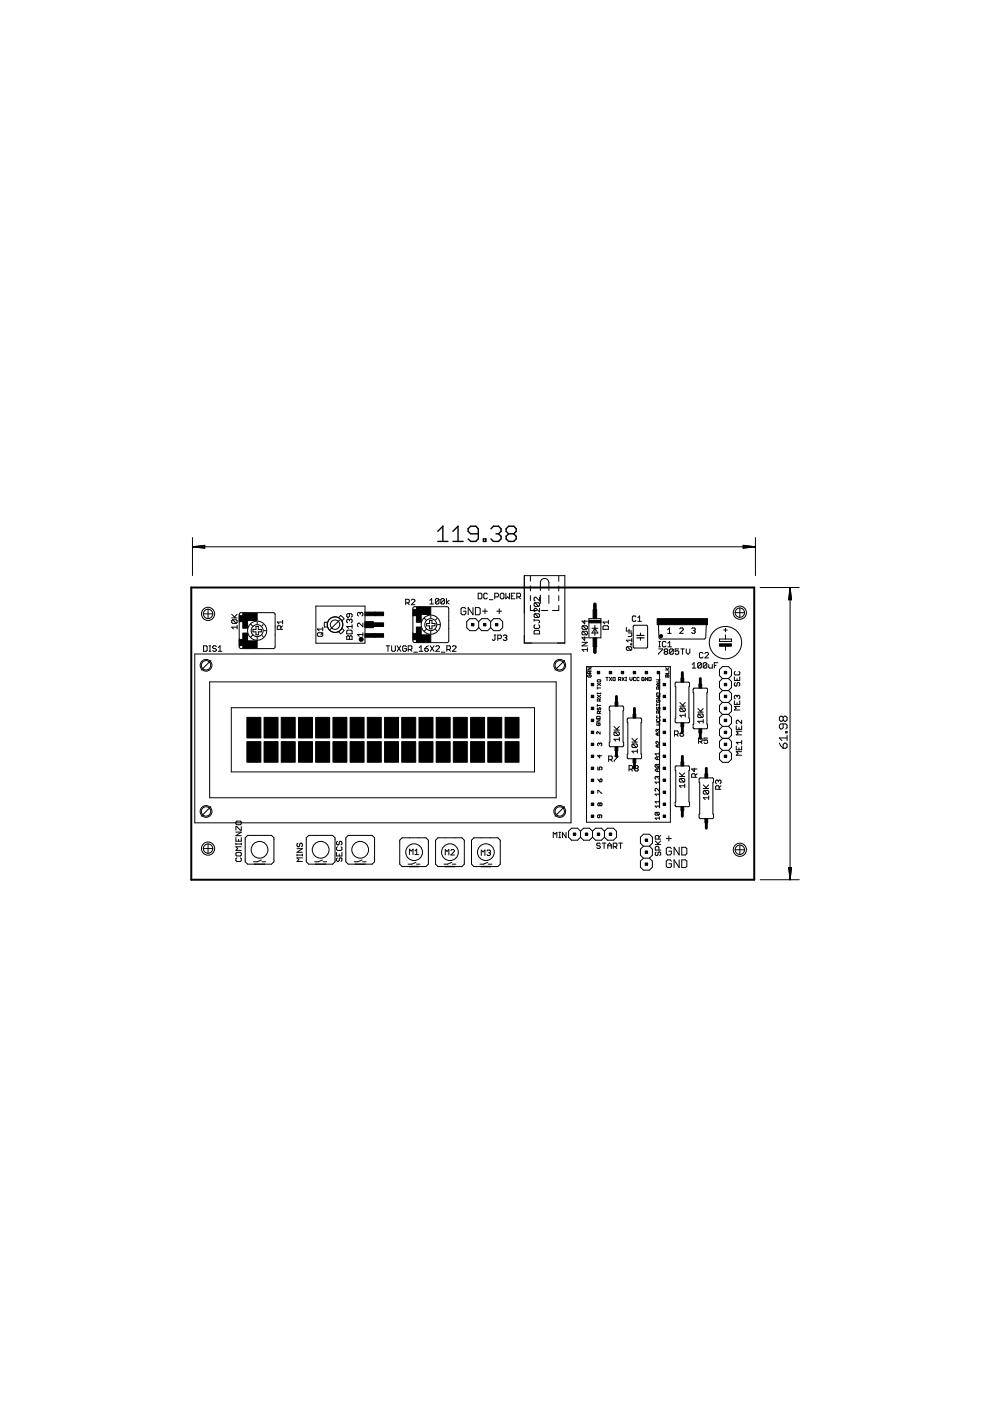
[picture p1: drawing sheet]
<svg xmlns="http://www.w3.org/2000/svg" width="210mm" height="297mm" viewBox="0 0 210 297" stroke-linecap="round" stroke-linejoin="round" font-family="sans-serif">
<g fill="#000" stroke="#000" stroke-width=".21">
<path d="M50.7 135.6h.8v1.3h-.8zM50.7 130.5h.8v1.3h-.8zM51.5 134.2h1v3.2h-1zM51.5 130h1v3.2h-1zM51.9 135.9h2.6v1.5h-2.6zM51.9 130h2.6v1.6h-2.6zM77.4 131.8h1.8v1.3h-1.8zM77.4 134.3h2.1v.8h-2.1zM77.4 132.1h2.1v.7h-2.1zM77.4 129.8h2.1v.7h-2.1zM79.5 134.3h1.8v.8h-1.8zM79.5 132.1h1.8v.7h-1.8z"/>
<path d="M79.5 129.8h1.8v.7h-1.8zM87.5 134.3h.8v1.3h-.8zM87.5 129.3h.8v1.2h-.8zM88.3 132.9h1v3.2h-1zM88.3 128.8h1v3.1h-1zM88.7 134.6h2.6v1.5h-2.6zM88.7 128.8h2.6v1.5h-2.6zM100 132.2h.5v.5h-.5zM102.5 132.2h.5v.5h-.5zM105.1 132.2h.5v.5h-.5zM124.9 131.6h2.5v.5h-2.5zM125.8 135.2h.7v1.9h-.7z"/>
<path d="M125.8 129.3h.7v1.9h-.7zM139.3 131.2h10.7v.7h-10.7zM139.3 131.9h1.9v.5h-1.9zM141.2 131.9h1.8v.5h-1.8zM143 131.9h.8v.5h-.8zM143.8 131.9h1.8v.5h-1.8zM145.6 131.9h.7v.5h-.7zM146.3 131.9h1.8v.5h-1.8zM148.1 131.9h1.9v.5h-1.9zM152.5 136.5h2.6v.5h-2.6zM52.3 152.1h3v4.4h-3zM52.3 157.2h3v4.4h-3z"/>
<path d="M56 152.1h2.9v4.4h-2.9zM56 157.2h2.9v4.4h-2.9zM59.6 152.1h3v4.4h-3zM59.6 157.2h3v4.4h-3zM63.3 152.1h3v4.4h-3zM63.3 157.2h3v4.4h-3zM66.9 152.1h3v4.4h-3zM66.9 157.2h3v4.4h-3zM70.6 152.1h3v4.4h-3zM70.6 157.2h3v4.4h-3zM74.2 152.1h3v4.4h-3zM74.2 157.2h3v4.4h-3z"/>
<path d="M77.9 152.1h2.9v4.4h-2.9zM77.9 157.2h2.9v4.4h-2.9zM81.5 152.1h3v4.4h-3zM81.5 157.2h3v4.4h-3zM85.2 152.1h2.9v4.4h-2.9zM85.2 157.2h2.9v4.4h-2.9zM88.8 152.1h3v4.4h-3zM88.8 157.2h3v4.4h-3zM92.5 152.1h2.9v4.4h-2.9zM92.5 157.2h2.9v4.4h-2.9zM96.1 152.1h3v4.4h-3zM96.1 157.2h3v4.4h-3z"/>
<path d="M99.8 152.1h2.9v4.4h-2.9zM99.8 157.2h2.9v4.4h-2.9zM103.4 152.1h3v4.4h-3zM103.4 157.2h3v4.4h-3zM107.1 152.1h2.9v4.4h-2.9zM107.1 157.2h2.9v4.4h-2.9zM125.4 157.6h.5v.5h-.5zM125.4 155h.5v.5h-.5zM125.4 152.5h.5v.5h-.5zM125.4 149.9h.5v.6h-.5zM125.4 147.4h.5v.5h-.5zM125.4 144.9h.5v.5h-.5z"/>
<path d="M126.6 142.3h.5v.6h-.5zM129.2 142.3h.5v.6h-.5zM130.4 148.8h.6v.9h-.6zM130.4 158.3h.6v.9h-.6zM131.7 142.3h.5v.6h-.5zM134.2 151.4h.6v.8h-.6zM134.3 142.3h.5v.6h-.5zM136.8 142.3h.5v.6h-.5zM139.3 142.3h.5v.6h-.5zM140.6 157.6h.5v.5h-.5zM140.6 155h.5v.5h-.5zM140.6 152.5h.5v.5h-.5z"/>
<path d="M140.6 149.9h.5v.6h-.5zM140.6 147.4h.5v.5h-.5zM140.6 144.9h.5v.5h-.5zM144.4 143.8h.6v.8h-.6zM144.4 153.3h.6v.8h-.6zM148.2 145h.6v.9h-.6zM148.2 154.5h.6v.9h-.6zM153.6 155h.5v.5h-.5zM153.6 152.5h.5v.5h-.5zM153.6 147.4h.5v.5h-.5zM153.6 149.9h.5v.6h-.5zM153.6 142.3h.5v.6h-.5z"/>
<path d="M153.6 144.9h.5v.5h-.5zM153.6 157.6h.5v.5h-.5zM121.6 176.6h.5v.5h-.5zM124.1 176.6h.5v.5h-.5zM125.4 160.1h.5v.5h-.5zM125.4 162.6h.5v.6h-.5zM125.4 165.2h.5v.5h-.5zM125.4 167.7h.5v.5h-.5zM125.4 170.3h.5v.5h-.5zM125.4 172.8h.5v.5h-.5zM126.6 176.6h.5v.5h-.5zM129.2 176.6h.5v.5h-.5z"/>
<path d="M134.2 160.9h.6v.8h-.6zM136.8 177.9h.5v.5h-.5zM140.6 160.1h.5v.5h-.5zM140.6 162.6h.5v.6h-.5zM140.6 165.2h.5v.5h-.5zM140.6 167.7h.5v.5h-.5zM140.6 170.3h.5v.5h-.5zM140.6 172.8h.5v.5h-.5zM144.4 171h.6v.9h-.6zM144.4 161.5h.6v.9h-.6zM149.5 173.6h.6v.8h-.6zM149.5 164.1h.6v.8h-.6z"/>
<path d="M153.6 160.1h.5v.5h-.5zM136.8 180.4h.5v.5h-.5zM136.8 183h.5v.5h-.5z"/>
</g>
<g fill="none" stroke="#000" stroke-width=".21">
<path d="M40.8 114v8M40.8 115.9h119.4M40.8 115.9l2.6-.3v.6zM40.8 115.9l2.6 .2M40.8 115.9l2.6 .3M43.4 115.8l-2.6 .1M43.4 115.7l-2.6 .2M157.6 115.6l2.6 .3-2.6 .3zM157.6 115.8l2.6 .1M157.6 115.7l2.6 .2M160.2 114v8M160.2 115.9l-2.6 .2"/>
<path d="M160.2 115.9l-2.6 .3M41.3 138.7h79.8v35.8h-79.8zM43.1 130.2h2M43.2 136.9h.5l.2 .2v.8l-.2 .2h-.5zM44.1 129.1v2.1M44.3 138.1h.4M44.3 136.9h.4M44.5 136.9v1.2M45.9 137.1l-.2-.2h-.4l-.2 .2 .2 .4h.4l.2 .2-.2 .4h-.4l-.2-.2M46.3 138.1h.8M46.3 137.3l.4-.4v1.2M49.1 131h1.2"/>
<path d="M49.1 130.2l.8 .8M49.3 131.4l-.2 .2v.4l.2 .2h.8M49.3 131.4h.8l.2 .2v.4l-.2 .2M49.3 131.4l.8 .8M50.3 133h-1.2l.4 .3M50.3 132.6v.7M50.3 130.2l-.6 .6M50.8 130h7.4v7.4l-.2 .1h-6.9l-.3-.1zM53.1 132.3l.5 .5M53.6 133.5h.7v-.7h.5v.7h.6v.5h-.6v.6h-.5v-.6h-.7zM53.6 134.6l-.5 .5M54.5 131.8v.5"/>
<path d="M54.5 135.1v.5M55.5 134.7l.3 .3M55.8 132.4l-.3 .3M55.9 133.7h.5M59.5 133.4v-.5l-.1-.2h-.4l-.2 .2v.5h1.1M59.9 132.7l-.4 .4M59.9 131.9h-1.1l.4 .4M59.9 131.5v.8M67 128.5h10.4v7.9h-10.4zM67.3 134.3l.2-.1h.7l.2 .1v.4l-.2 .2h-.7l-.2-.2zM68.4 133v.8M68.4 134.2l-.3 .3"/>
<path d="M68.4 133.4h-1.1l.4 .4M69.5 131.9h-.7l-.1 .4 .1 .6h.7M71.8 131l.4-.5 .5 .4 .2 .3-.4 .5M72.1 131.4l-2.1 2.1M72.5 133.2l.4 .5-.2 .2-.5 .5-.4-.5M73.5 135l.2-.2 .4 .2 .4-.2 .2 .2v.6h-1.2zM73.7 133.6h.8l.2 .2v.6h-1.2v-.6zM74.1 130.1v.6l-.2 .2-.4-.2v-.4l.2-.2h.8l.2 .2v.4l-.2 .2M74.1 131.5l-.2-.2-.4 .2v.3l.2 .2M74.1 131.5l.2-.2 .4 .2v.3l-.2 .2M74.1 131.5v.2M74.1 135v.6"/>
<path d="M74.7 132.8h-1.2l.4 .4M74.7 132.4v.8M76.4 130l-.2-.2-.4 .2v.4l.2 .2M76.4 130l.2-.2 .3 .2v.4l-.1 .2M76.4 130v.2M76.9 134.5h-1.1l.4 .4M76.9 132.1v.8l-.7-.8-.4 .2v.4l.2 .2M76.9 134.2v.7M81.9 136.9h.8M82.3 136.9v1.2M83 136.9v1l.2 .2h.4l.2-.2v-1M84.2 136.9l.8 1.2"/>
<path d="M85 136.9l-.8 1.2M86 127.8h.6l.2-.2v-.3l-.2-.2h-.6v1.1M86.2 137.1l-.2-.2h-.4l-.2 .2v.8l.2 .2h.4l.2-.2v-.4h-.4M86.4 127.8l.4 .4M86.6 137.7h.5l.2-.2v-.4l-.2-.2h-.5v1.2M86.9 137.7l.4 .4M87.2 127.3l.2-.2h.4l.2 .2v.1l-.8 .8h.8M87.7 128.7h7.3v7.4l-.2 .1h-6.9l-.2-.1zM87.7 138.3h.8M88.9 138.1h.8M88.9 137.3l.4-.4v1.2M89.9 131l.5 .6"/>
<path d="M90.1 137.5h.5l.2 .4-.2 .2h-.3l-.2-.2zM90.4 132.2h.7v-.6h.5v.6h.6v.5h-.6v.6h-.5v-.6h-.7zM90.4 133.3l-.5 .5M90.8 136.9l-.7 .6M91.1 127.3l.4-.4v1.2M91.1 128.1h.8M91.2 136.9l.8 1.2M91.3 130.5v.5M91.3 133.8v.5M92 136.9l-.8 1.2M92.4 133.5l.2 .2M92.4 137.1l.2-.2h.4l.2 .2v.2l-.8 .8h.8"/>
<path d="M92.6 131.2l-.2 .2M92.7 132.4h.5M93.1 127.1v.8l-.2 .2h-.4l-.2-.2M93.1 127.1l-.2-.2h-.4l-.2 .2v.8M93.1 127.1l-.8 .8M93.6 138.3h.7M94.2 127.1v.8l-.2 .2h-.3l-.2-.2M94.2 127.1l-.2-.2h-.3l-.2 .2v.8M94.2 127.1l-.7 .8M94.7 126.9v1.2M94.7 137.7h.6l.2-.2v-.4l-.2-.2h-.6v1.2M95.1 137.7l.4 .4"/>
<path d="M95.2 127.3l-.5 .4 .5 .4M95.9 137.1l.2-.2h.4l.2 .2v.2l-.8 .8h.8M98.8 129.1l-.3-.3h-.5l-.3 .3v1l.3 .2h.5l.3-.2v-.5h-.5M100.3 128.8v1.5l-1-1.5v1.5M100.8 128.8h.8l.2 .3v1l-.2 .2h-.8zM101.4 125.8h.6l.2 .2v.7l-.2 .3h-.6zM101.5 131.8l-.6-.6h-1.3l-.6 .6v1.3l.6 .6h1.3l.6-.6M101.5 131.8l.6-.6h1.3l.6 .6M101.5 131.8v1.3M101.5 133.1l.6 .6h1.3l.6-.6M102.3 129.6h1M102.8 129.1v1"/>
<path d="M103.3 126l-.2-.2h-.3l-.2 .2v.7l.2 .3h.3l.2-.3M103.7 127.1h.8M104 131.8l.7-.6h1.2l.7 .6v1.3l-.7 .6h-1.2l-.7-.6M104 131.8v1.3M104.8 134.6h.3M104.9 126.6h.6l.2-.2v-.4l-.2-.2h-.6v1.2M104.9 134.6v1l-.1 .2-.4-.2M105.3 129.6h1.1M105.5 135.4h.6l.2-.2v-.4l-.2-.2h-.6v1.2M105.9 129.1v1M106.3 125.8h.4l.1 .2v.7l-.1 .3h-.4l-.2-.3v-.7zM106.7 134.8l.2-.2h.4l.2 .2-.2 .4"/>
<path d="M107.1 135.2h.2M107.3 125.8v1.2l.3-.4 .4 .4v-1.2M107.3 135.2l.2 .2-.2 .4h-.4l-.2-.2M108.4 126.4h.4M109.2 125.8h-.8v1.2h.8M109.6 126.6h.6l.2-.2v-.4l-.2-.2h-.6v1.2M110 126.6l.4 .4M111.2 122h8.6v14.3h-8.6zM112.5 122.1v1.1M112.5 124.2v1.1M112.5 126.3v1.1M112.5 128.4v1h1.3"/>
<path d="M113.2 133.8l.2-.2h.8l.2 .2v.6h-1.2zM113.2 131.5h1l.2 .2-.2 .4M113.2 131.3v.4M113.4 127.8l.8 .8M113.4 127.8h.8l.2 .2v.4l-.2 .2M113.4 130.1h.8l.2 .2v.4l-.2 .2M113.4 132.5l-.2 .2v.4l.2 .1h.8l.2-.1v-.4l-.2-.2M113.4 127.8l-.2 .2v.4l.2 .2h.8M113.4 130.1l-.2 .2v.4l.2 .2h.8M113.4 130.1l.8 .8M114.4 126.6v.8l-.8-.8-.4 .2v.4l.2 .2M114.4 129v.7l-.8-.7-.4 .2v.3l.2 .2"/>
<path d="M114.6 125.2v-1.8a.91 .91 0 0 1 .9-.8 .91 .91 0 0 1 .9 .8v1.8M114.6 126.2v1.7M114.8 129.4h1.3M116.4 126.2v1.7M118.5 122.2v1M118.5 124.2v1.1M118.5 126.3v1.1M118.5 128.4v1h-1.4M123.4 136.2h1.1l-1.1 .7h1.1M123.6 133.8l-.2 .2v.4l.2 .2h.8M123.6 132.7h.8l.1 .2v.3l-.1 .2M123.6 132.7l-.2 .2v.3l.2 .2h.8"/>
<path d="M123.6 133.8h.8l.1 .2v.4l-.1 .2M123.6 133.8l.8 .8M123.6 132.7l.8 .7M124 131.5v.8l-.6-.6h1.1M124 135v.8l-.6-.6h1.1M124.5 137.7h-1.1l.4 .4M124.5 137.4v.7M124.9 131.2h2.5v4h-2.5zM125.5 133.2h1.3M126.1 132.6v2.1M126.1 133.2l.7 1h-1.3zM128 132.7h.8l.2 .2v.5h-1.2v-.5z"/>
<path d="M129 131.9h-1.2l.4 .4M129 131.5v.8M132.8 133v.8h1.1M133 137.1l-.2 .2v.4l.2 .2h.8M133 137.1h.8l.1 .2v.4l-.1 .2M133 137.1l.8 .8M133.2 134.2h.7v.6l-.1 .2h-.6M133.4 133.4v.4M133.8 136.5h.1v.2h-.1zM133.9 135.4v.7M133.9 135.7h-1.1l.4 .4M134.3 132.6h2.8l.2 .1v4.4l-.2 .3-2.8-.1z"/>
<path d="M134.8 130.8l-.2-.2h-.3l-.2 .2v.8l.2 .1h.3l.2-.1M135.2 131.7h.8M135.2 131l.4-.4v1.1M135.8 134.2v.5M135.8 135.2v.5M139.6 132.3l.1 2.9 .3 .3h9.4l.2-.3 .2-2.9M139.7 137.6h.7l-.7 1.1M139.7 136h.3M139.7 137.1h.3M139.8 136v1.1M141 138.2l-.2-.2 .2-.4h.4l.2 .2-.2 .4M141 138.2l-.2 .1 .2 .4h.4l.2-.2-.2-.3"/>
<path d="M141 138.2h.4M141.2 136.2l-.2-.2h-.4l-.2 .2v.7l.2 .2h.4l.2-.2M141.6 133.5l.3-.4v1.2M141.6 134.3h.7M141.6 137.1h.8M141.6 136.4l.4-.4v1.1M142.7 137.8v.7l-.1 .2h-.4l-.2-.2M142.7 137.8l-.1-.2h-.4l-.2 .2v.7M142.7 137.8l-.7 .7M143.9 137.6h-.7v.6l.3-.2 .4 .2v.3l-.2 .2h-.4l-.1-.2M144.1 133.3l.2-.2h.4l.2 .2v.2l-.8 .8h.8M144.3 137.6h.8"/>
<path d="M144.7 137.6v1.1M145.5 137.6v.7l.4 .4 .4-.4v-.7M146.6 133.3l.2-.2h.4l.2 .2-.2 .4M147 133.7h.2M147.2 133.7l.2 .2-.2 .4h-.4l-.2-.2M149.1 138.5l-.2-.2h-.4l-.2 .2v.8l.2 .2h.4l.2-.2M149.5 138.5l.1-.2h.4l.2 .2v.2l-.7 .8h.7M152.5 135.5h2.6v.5h-2.6zM153.4 133.6h.8M153.8 133.2v.8M153.8 134.6v.9M153.8 136.9v1"/>
<path d="M155.9 129.9h2M156.9 128.9v2M161.2 124.6h8.3M167.5 124.6l.3 2.6h-.6zM167.5 124.6v61.9M167.5 124.6l-.1 2.6M167.5 124.6l.2 2.6M167.5 124.6l-.2 2.6M167.5 124.6l.3 2.6M44.4 144.6h73.5v24.5h-73.5zM44.7 140l-2 2.1M49 150.1h64.3v13.6h-64.3z"/>
<path d="M119.7 140l-2 2.1M124.4 141.3h17.7v33h-17.7zM124.6 141.6h.7l-.7 .4h.7M124.7 143.1l-.1 .1 .1 .4h.5l.1-.4-.3-.1v.2M125.1 142.8v-.3l-.4-.2-.1 .5h.7M125.3 142.3l-.2 .3M126.5 152l.6-.1 .1 .4h-.7zM126.5 152.6h.7l-.7 .5h.7M126.6 153.4l-.1 .1 .1 .3h.5l.1-.3-.3-.1v.2M126.6 145.6v.5M126.6 146.9v.2M126.6 149.3v.5"/>
<path d="M126.6 149.6h.8M126.6 147.4l.8 .5M126.6 147h.8M126.6 145.9h.8M126.6 144.9l.8 .5M126.8 144.1h.4l.2 .4-.6 .1-.2-.1zM126.8 150.1l-.2 .3 .3 .2 .1-.4 .2-.1 .2 .1-.2 .4M127.1 151.3l-.1-.5-.4 .1v.4h.8M127.1 148.6l-.1-.4-.4 .1v.3h.8M127.1 157.7l.2-.2 .3 .2-.2 .4M127.1 157.7l-.1-.2-.3 .2 .2 .4M127.1 157.7v.1"/>
<path d="M127.2 155.2v.4l-.5-.4-.2 .1 .1 .3M127.4 150.8l-.3 .3M127.4 146.9v.2M127.4 148.2l-.3 .2M127.4 147.4l-.8 .5M127.4 144.9l-.8 .5M128.5 143.6h.4M128.7 143.6v.7M129.2 143.6l.5 .7M129.2 149.8l2.8-.1 .2 .2-.1 7.4 .1 .8-.1 .2h-2.7l-.2-.1zM129.7 143.6l-.5 .7M130 143.7h.4l-.1 .6-.3-.1z"/>
<path d="M130.2 154.8h1.1M130.2 154l.7 .8M130.4 155.2l-.2 .2v.4l.2 .2h.7M130.4 155.2h.7l.2 .2v.4l-.2 .2M130.4 155.2l.7 .8M131.1 144.1h.4l.1-.4-.5-.1v.7M131.3 156.7h-1.1l.4 .4M131.3 156.4v.7M131.3 154l-.6 .6M131.4 144.1l.2 .2M131.9 143.6l.5 .7M132.4 143.6l-.5 .7"/>
<path d="M132.6 143.6h.3M132.6 144.3h.3M132.8 143.6v.7M133.1 152.3l2.7-.1 .2 .2-.1 7.5 .1 .7-.1 .2-2.7 .1-.2-.2zM133.5 143.6v.5l.3 .2 .2-.2v-.5M134 156.6l.7 .7M134 157.3h1.1M134.2 157.7h.7l.2 .2v.4l-.2 .2M134.2 157.7l-.2 .2v.4l.2 .2h.7M134.2 157.7l.7 .8M134.8 143.7h-.5v.5h.5M135.1 159.3h-1.1l.4 .4"/>
<path d="M135.1 158.9v.8M135.1 156.6l-.5 .5M135.5 143.7h-.5v.5h.5M136.6 143.7h-.5v.5l.3 .1 .2-.3h-.3M137.3 143.6v.7l-.5-.7v.7M137.6 143.6l.4 .1-.1 .6h-.3zM139.2 147.7h.7l-.7 .4h.7M139.2 144.1h.7l-.2 .3 .2 .2h-.7M139.2 149.2v.5M139.2 149.4h.7M139.2 153.2h.5l.2 .3-.2 .2h-.5M139.3 146.9h.5l.1 .5h-.7z"/>
<path d="M139.3 148.4v.5h.5l.1-.4-.3-.1v.3M139.3 149.9v.5l.3-.1 .1-.4 .2 .2-.1 .3M139.3 151.7v.5h.5v-.5M139.3 152.5v.5h.5v-.5M139.4 154.8v.1M139.4 155.4v.5M139.4 157.9v.5M139.4 154.8l-.1-.2-.2 .2 .1 .3M139.4 154.8l.2-.2 .2 .2-.1 .3M139.6 144.9v.5M139.7 146.1v-.4l-.4-.1-.1 .5h.7M139.7 151.2v-.4l-.4-.1-.1 .5h.7"/>
<path d="M139.8 155.4h-.5l-.2 .2 .2 .3h.5M139.8 157.2v.5l-.5-.5-.2 .1 .1 .4M139.8 159.5v.6M139.8 157.9h-.5l-.2 .3 .2 .2h.5M139.8 159.8h-.9l.3 .3M139.8 142.6v28.7M139.9 145.6l-.2 .3M139.9 144.9h-.5l-.2 .2 .2 .3h.5M139.9 150.7l-.2 .2M141.1 142h.7M141.1 141.6l.5 .4M141.2 143.1h.5l.1 .5h-.7z"/>
<path d="M141.5 143.2v.4M141.8 142.3v.5h-.7M141.8 141.6l-.3 .3M143 155.7h.6l.2-.2v-.3l-.2-.2h-.6v1.1M143.2 144.7l2.8-.1 .2 .2-.1 7.4 .1 .8-.2 .2h-2.6l-.2-.1zM143.4 155.7l.4 .4M144.1 149.7h1.2M144.1 148.9l.8 .8M144.2 155.5h.6l.1 .4-.1 .2h-.4l-.2-.2zM144.3 150.1l-.2 .2v.4l.2 .2h.8M144.3 150.1h.8l.2 .2v.4l-.2 .2M144.3 150.1l.8 .8"/>
<path d="M144.9 155l-.7 .5M145.3 151.7h-1.2l.4 .3M145.3 151.3v.7M145.3 148.9l-.6 .6M146.8 140.9l.4-.4v1.1M146.8 141.6h.7M147 146l2.8-.1 .2 .1-.1 7.5 .1 .8-.2 .2h-2.6l-.2-.1zM148 151h1.1M148 150.2l.7 .8M148.1 157.2h.6l.2-.1v-.4l-.2-.2h-.6v1.1M148.1 151.4l-.1 .2v.4l.1 .1h.8M148.1 151.4l.8 .7"/>
<path d="M148.1 151.4h.8l.2 .2v.4l-.2 .1M148.5 157.2l.4 .4M148.7 140.7v.8l-.2 .1h-.4l-.2-.1M148.7 140.7l-.2-.2h-.4l-.2 .2v.8M148.7 140.7l-.8 .8M149.1 150.2l-.6 .6M149.1 152.5v.8M149.1 152.9h-1.1l.3 .4M149.9 140.7l-.2-.2h-.4l-.2 .2v.8M149.9 140.7v.8l-.2 .1h-.4l-.2-.1M149.9 140.7l-.8 .8M150 156.5h-.7v.6l.3-.2 .4 .2v.3l-.2 .2h-.3l-.2-.2"/>
<path d="M150.3 140.9v.6l.2 .1h.5v-.7M151.4 141.1h.4M152.2 140.5h-.8v1.1M153.2 143.9l-.7-.7v-1.2l.7-.7h1.3l.6 .7v1.2l-.6 .7M153.2 146.4l-.7 .6v1.3l.7 .6M153.2 159.1l-.7 .6v1.3l.7 .6h1.3l.6-.6v-1.3l-.6-.6M153.2 143.9l-.7 .6v1.3l.7 .6M153.2 148.9l-.7 .7v1.2l.7 .7M153.2 151.5l-.7 .6v1.3l.7 .6M153.2 154l-.7 .6v1.3l.7 .6M153.2 156.5l-.7 .7v1.3l.7 .6M153.2 154h1.3"/>
<path d="M153.2 156.5h1.3M153.2 151.5h1.3M153.2 148.9h1.3M153.2 146.4h1.3M153.2 143.9h1.3M153.2 159.1h1.3M154.5 154l.6 .6v1.3l-.6 .6M154.5 143.9l.6 .6v1.3l-.6 .6M154.5 146.4l.6 .6v1.3l-.6 .6M154.5 148.9l.6 .7v1.2l-.6 .7M154.5 151.5l.6 .6v1.3l-.6 .6M154.5 156.5l.6 .7v1.3l-.6 .6"/>
<path d="M155.7 143.5v.8h1.1v-.8M155.7 148.6v.8h1.1v-.8M155.9 144.7l-.2 .2v.4l.4 .2 .2-.2v-.4l.4-.2 .1 .2v.4l-.1 .2M155.9 142.3l-.2 .2v.4l.2 .2h.8l.1-.2v-.4l-.1-.2M156.1 153.9v.7h1.1v-.7M156.1 158.2v.8h1.1v-.8M156.3 147.6l-.2-.2-.4 .2v.4l.2 .2M156.3 147.6l.2-.2 .3 .2v.4l-.1 .2M156.3 143.9v.4M156.3 147.6v.2M156.3 149v.4M156.7 154.3v.3"/>
<path d="M156.7 158.6v.4M156.8 149.8h-1.1l.4 .4-.4 .3h1.1M157.2 155h-1.1l.4 .4-.4 .4h1.1M157.2 152.7v.8l-.7-.8-.4 .2v.4l.2 .2M157.2 157v.8M157.2 159.4h-1.1l.4 .3-.4 .4h1.1M157.2 157.4h-1.1l.4 .4M165.2 157.6l.3 .5 .6 .5M166.1 152.1l-.3-.3h-.3l-.3 .3v.6l.3 .2h.3l.3-.2M166.1 152.1l.2-.3h.3l.3 .3v.6l-.3 .2h-.3l-.2-.2M166.1 157.8l.2-.2h.3l.3 .2v.6l-.3 .2h-.5zM166.1 153.5v.8l-.3 .3h-.3l-.3-.3v-.5l.3-.3h1.1l.3 .3v.5l-.3 .3"/>
<path d="M166.1 152.1v.6M166.6 155.1h.3v.3h-.3zM166.9 156.5h-1.7l.6 .5M166.9 155.9v1.1M43.1 179.9h2M44.1 178.9v2M44.7 171l-2 2.1M50 177.6v.8h1.2v-.8M50 178.8v.3M50 178.9h1.2M50 176.4h1.2l-1.2 .8h1.2M50.2 174.1h.8l.2 .2v.4l-.2 .2h-.8l-.2-.2v-.4z"/>
<path d="M50.6 178v.4M51.2 179.5h-1.2l.4 .4-.4 .4h1.2M51.2 175.3v.7l-1.2-.7v.7M51.2 178.8v.3M63 179.9h1.1l-1.1 .8h1.1M63.2 178.8l-.2 .2v.3l.2 .2 .3-.2v-.3l.2-.2 .4 .2v.3l-.2 .2M71.5 179.5l-.1 .2v.4l.1 .2h.8l.2-.2v-.4l-.2-.2M71.5 178.4l-.1 .2v.3l.3 .2 .2-.2v-.3l.4-.2 .2 .2v.3l-.2 .2M117.3 177.6v-1.1l.4 .3 .4-.3v1.1M118.5 177.6h.4M118.5 176.5h.4M118.7 176.5v1.1"/>
<path d="M119.7 171l-2 2.1M120 176.5v1.1l-.7-1.1v1.1M123.1 176.2l-.7-.6h-1.2l-.7 .6v1.3l.7 .6h1.2l.7-.6M123.1 177.5l.6 .6h1.3l.6-.6M123.1 176.2l.6-.6h1.3l.6 .6M123.1 176.2v1.3M125.6 177.5l.7 .6h1.2l.7-.6M125.6 176.2l.7-.6h1.2l.7 .6M125.6 176.2v1.3M126.7 162.6v.6h.5l-.2-.3 .2-.3 .4 .2-.1 .4M126.7 168.2v-.6l.9 .6M126.7 165.2l.5 .6"/>
<path d="M127.1 172.8v.4l-.1 .2-.3-.2 .2-.4h.5l.2 .1-.2 .5M127.1 160.1v.6l-.4-.5h.9M127.2 170.4l-.2-.2-.3 .2 .2 .4 .3-.1M127.2 170.4l.1-.2 .3 .2-.1 .4-.3-.1M127.2 165.3l.3-.1 .1 .4-.4 .2zM127.2 170.4v.3M127.3 178.9l-.2-.1h-.4l-.2 .1 .2 .4h.4l.2 .2-.2 .4h-.4l-.2-.2M127.7 178.8h.8M128.1 178.8v1.1M128.2 176.2l.6-.6h1.3l.6 .6v1.3l-.6 .6h-1.3l-.6-.6M128.2 176.2v1.3M128.9 179.3h.7"/>
<path d="M128.9 179.9v-.8l.3-.3 .4 .3v.8M129.1 161.1h.5l.2-.2v-.4l-.2-.2h-.5v1.1M129.4 161.1l.4 .3M130 179.5h.6l.2-.2v-.4l-.2-.1h-.6v1.1M130.2 160.3h.8l-.8 1.1M130.4 179.5l.4 .4M131.2 178.8h.8M131.6 178.8v1.1M133.4 163.1h.5l.2-.2v-.4l-.2-.2h-.5v1.2M133.8 163.1l.3 .4M134.7 162.9l-.1-.2 .1-.4h.4l.2 .2-.2 .4M134.7 162.9l-.1 .2 .1 .4h.4l.2-.2-.2-.4"/>
<path d="M134.7 162.9h.4M136.4 179.4l-.6-.6v-1.3l.6-.6h1.3l.6 .6v1.3l-.6 .6M136.4 179.4l-.6 .6v1.3l.6 .6M136.4 179.4h1.3M137.7 179.4l.6 .6v1.3l-.6 .6M138.9 179.1h1.2M138.9 178.3l.8 .8M139 162.1h.6l.2 .1-.2 .5M139 172.2h.6l.2 .2-.2 .4M139 162.1l-.1 .4 .1 .2h.6M139 172.2l-.1 .5 .1 .1h.6M139 162.1l.6 .6"/>
<path d="M139 172.2l.6 .6M139.3 164.8l.2-.2 .3 .2-.2 .4M139.3 160.5v.6M139.3 163v.6M139.3 164.8v.1M139.3 164.8l-.1-.2-.3 .2 .1 .4M139.7 177.9v-.6l-.2-.2h-.4l-.2 .2v.6h1.2M139.8 160.5h-.6l-.3 .3 .3 .3h.6M139.8 165.5v.6M139.8 167.2v.5l-.6-.5-.3 .1 .1 .4M139.8 168.1v.6M139.8 169.7v.6"/>
<path d="M139.8 170.6v.6M139.8 173.2v.6M139.8 163h-.6l-.3 .3 .3 .3h.6M139.8 165.8h-.9l.3 .3M139.8 168.4h-.9l.3 .3M139.8 170.9h-.9l.3 .3M139.8 170h-.9l.3 .3M139.8 173.5h-.9l.3 .3M140.1 178.3l-.6 .6M140.1 177.1l-.4 .4M141.3 177.8h1M141.8 177.2v1.1"/>
<path d="M142.3 179.9l-.2-.3h-.6l-.2 .3v1.1l.2 .3h.6l.2-.3v-.5h-.5M143.2 162.5l2.7-.1 .3 .2-.1 7.4 .1 .8-.2 .2h-2.6l-.2-.1zM144 179.6v1.7l-1.1-1.7v1.7M144 164.6h1.2M144 163.9l.8 .7M144.2 165.1l-.2 .1v.4l.2 .2h.8M144.2 165.1h.8l.2 .1v.4l-.2 .2M144.2 165.1l.8 .7M144.5 179.6h.9l.2 .3v1.1l-.2 .3h-.9zM145.2 166.6h-1.2l.4 .4M145.2 166.2v.8M145.2 163.9l-.6 .5"/>
<path d="M147.2 162.9v.7l-.6-.6h1.2M147.4 164.8v-.6l-.2-.2h-.4l-.2 .2v.6h1.2M147.8 164l-.4 .4M148.3 165l2.7-.1 .3 .2-.1 7.5 .1 .7-.2 .2-2.6 .1-.2-.2zM149.1 167.2h1.2M149.1 166.4l.8 .8M149.3 167.6l-.2 .2v.4l.2 .2h.8M149.3 167.6h.8l.2 .2v.4l-.2 .2M149.3 167.6l.8 .8M150.3 169.1h-1.2l.4 .4M150.3 168.8v.7M150.3 166.4l-.6 .6"/>
<path d="M152.3 165.6l-.2-.2-.4 .2v.4l.2 .2M152.3 165.6l.2-.2 .4 .2v.4l-.2 .2M152.3 165.6v.2M152.5 167.3v-.5l-.2-.2h-.4l-.2 .2v.5h1.2M152.9 166.6l-.4 .4M156.9 179.2v2M50.2 181.9l-.2 .2v.4l.2 .1h.8l.2-.1v-.4l-.2-.2M50.2 180.7h.8l.2 .2v.4l-.2 .2h-.8l-.2-.2v-.4zM54 183.2h-1.5l-.5-.5v-5.1l.5-.5h5.1l.5 .5v5.1l-.5 .5h-1.6M55.4 182.3l-.9 .4h-.7M55.5 182.7h.8M63 181.3h1.1"/>
<path d="M63 181.1v.4M64.1 181.9h-1.1l.4 .4-.4 .3h1.1M64.1 181.1v.4M67 183.2h-1.6l-.5-.5v-5.1l.5-.5h5.1l.5 .5v5.1l-.5 .5h-1.5M68.4 182.3l-.9 .4h-.8M68.5 182.7h.8M71.4 180.7v.8h1.1v-.8M71.5 181.9l-.1 .2v.4l.3 .1 .2-.1v-.4l.4-.2 .2 .2v.4l-.2 .1M71.9 181.1v.4M75.4 183.2h-1.6l-.5-.5v-5.1l.5-.5h5.1l.5 .5v5.1l-.5 .5h-1.5M76.8 182.3l-.9 .4h-.8M76.9 182.7h.7"/>
<path d="M86.8 183.7h-1.5l-.5-.5v-5.1l.5-.5h5l.5 .5v5.1l-.5 .5h-1.5M86.8 181.2v-1.2l.4 .4 .4-.4v1.2M88 180.4l.3-.4v1.2M88 181.2h.7M88.2 182.8l-.9 .4h-.8M88.3 183.2h.7M94.4 183.7h-1.5l-.5-.5v-5.1l.5-.5h5l.5 .5v5.1l-.5 .5h-1.5M94.4 181.3v-1.2l.4 .4 .4-.4v1.2M95.6 180.3l.2-.2h.4l.2 .2v.2l-.8 .8h.8M95.8 182.8l-.9 .4h-.8M95.9 183.2h.8M102 183.7h-1.5l-.5-.5v-5.1l.5-.5h5.1l.5 .5v5.1l-.5 .5h-1.6"/>
<path d="M102 181.4v-1.2l.4 .4 .4-.4v1.2M103.2 180.4l.2-.2h.4l.2 .2-.2 .4M103.4 182.8l-.9 .4h-.8M103.5 183.2h.8M103.6 180.8h.2M103.8 180.8l.2 .2-.2 .4h-.4l-.2-.2M136.4 181.9l-.6 .7v1.3l.6 .6h1.3l.6-.6v-1.3l-.6-.7M136.4 181.9h1.3M139.1 180.6l-.2 .2v.4l.2 .2 .4-.2v-.4l.2-.2 .4 .2v.4l-.2 .2M139.7 180.2v-.5l-.2-.2h-.4l-.2 .2v.5h1.2M142.3 182.6l-.2-.3h-.6l-.2 .3v1.1l.2 .2h.6l.2-.2v-.6h-.5M144 182.3v1.6l-1.1-1.6v1.6"/>
<path d="M144.5 182.3h.9l.2 .3v1.1l-.2 .2h-.9zM155.9 180.2h2M161.2 186.5h8.3M167.2 183.9h.6l-.3 2.6zM167.3 183.9l.2 2.6M167.4 183.9l.1 2.6M167.7 183.9l-.2 2.6M167.8 183.9l-.3 2.6"/>
<circle cx="44.1" cy="130.2" r="1.4"/>
<circle cx="44.1" cy="130.2" r=".99"/>
<circle cx="54.5" cy="133.7" r="2.03"/>
<circle cx="54.5" cy="133.7" r="1.27"/>
<circle cx="71" cy="132.4" r="1.65"/>
<circle cx="71" cy="132.4" r=".99"/>
<circle cx="91.3" cy="132.4" r="2.03"/>
<circle cx="91.3" cy="132.4" r="1.27"/>
<circle cx="153.8" cy="136.3" r="3.4"/>
<circle cx="156.9" cy="129.9" r="1.4"/>
<circle cx="156.9" cy="129.9" r=".99"/>
<circle cx="43.7" cy="141.1" r="1.25"/>
<circle cx="43.7" cy="141.1" r=".99"/>
<circle cx="118.7" cy="141.1" r="1.25"/>
<circle cx="118.7" cy="141.1" r=".99"/>
<circle cx="43.7" cy="172" r="1.25"/>
<circle cx="43.7" cy="172" r=".99"/>
<circle cx="44.1" cy="179.9" r="1.4"/>
<circle cx="44.1" cy="179.9" r=".99"/>
<circle cx="118.7" cy="172" r="1.25"/>
<circle cx="118.7" cy="172" r=".99"/>
<circle cx="55" cy="180.2" r="1.78"/>
<circle cx="68" cy="180.2" r="1.78"/>
<circle cx="76.4" cy="180.2" r="1.78"/>
<circle cx="87.8" cy="180.7" r="1.78"/>
<circle cx="95.4" cy="180.7" r="1.78"/>
<circle cx="103" cy="180.7" r="1.78"/>
<circle cx="156.9" cy="180.2" r="1.4"/>
<circle cx="156.9" cy="180.2" r=".99"/>
</g>
<g fill="#000" stroke="#000" stroke-width=".21">
<path d="M139.9 134.7a.32 .32 0 0 1 .5 0 .32 .32 0 0 1-.1 .5 .32 .32 0 0 1-.5-.3l.2-.1a.18 .18 0 0 1 .3-.1 .18 .18 0 0 1 0 .3 .18 .18 0 0 1-.3 0l-.2-.1z" fill-rule="evenodd"/>
<circle cx="76.6" cy="135.6" r=".42"/>
</g>
<path d="M135 135.2h1.5M135 134.7h1.5" fill="none" stroke="#000" stroke-width=".25"/>
<path d="M54 183.2h2M67 183.2h2M75.3 183.2h2.1M86.8 183.7h2M94.4 183.7h2M102 183.7h2" fill="none" stroke="#000" stroke-width=".32"/>
<path d="M126.1 128.1v1M126.1 137.3v1" fill="none" stroke="#000" stroke-width=".76"/>
<path d="M130.7 147.7v1.2M130.7 159.1v1.3M134.5 150.2v1.3M144.7 142.6v1.3M144.7 154v1.3M148.5 143.9v1.2M148.5 155.3v1.2M134.5 161.6v1.3M144.7 160.4v1.2M144.7 171.8v1.3M149.8 162.9v1.3M149.8 174.3v1.3" fill="none" stroke="#000" stroke-width=".61"/>
<path d="M40.6 124.6h119.3v61.9h-119.3z" fill="none" stroke="#000" stroke-width=".42"/>
<path d="M92.8 112.6l1.1-1v3.2M92.8 114.8h2.2M96 114.8h2.2M96 112.6l1.1-1v3.2M101.4 113.2h-1.6l-.5-.6v-.5l.5-.5h1.1l.5 .5v2.2l-.5 .5h-1.1l-.5-.5M102.5 114.3h.5v.5h-.5zM104.1 112.1l.5-.5h1.1l.5 .5v.5l-.5 .6M105.2 113.2h.5M105.7 113.2l.5 .5v.6l-.5 .5h-1.1l-.5-.5M107.8 113.2l-.5 .5v.6l.5 .5h1.1l.6-.5v-.6l-.6-.5M107.8 113.2l-.5-.6v-.5l.5-.5h1.1l.6 .5v.5l-.6 .6M107.8 113.2h1.1" fill="none" stroke="#000" stroke-width=".3"/>
</svg>
